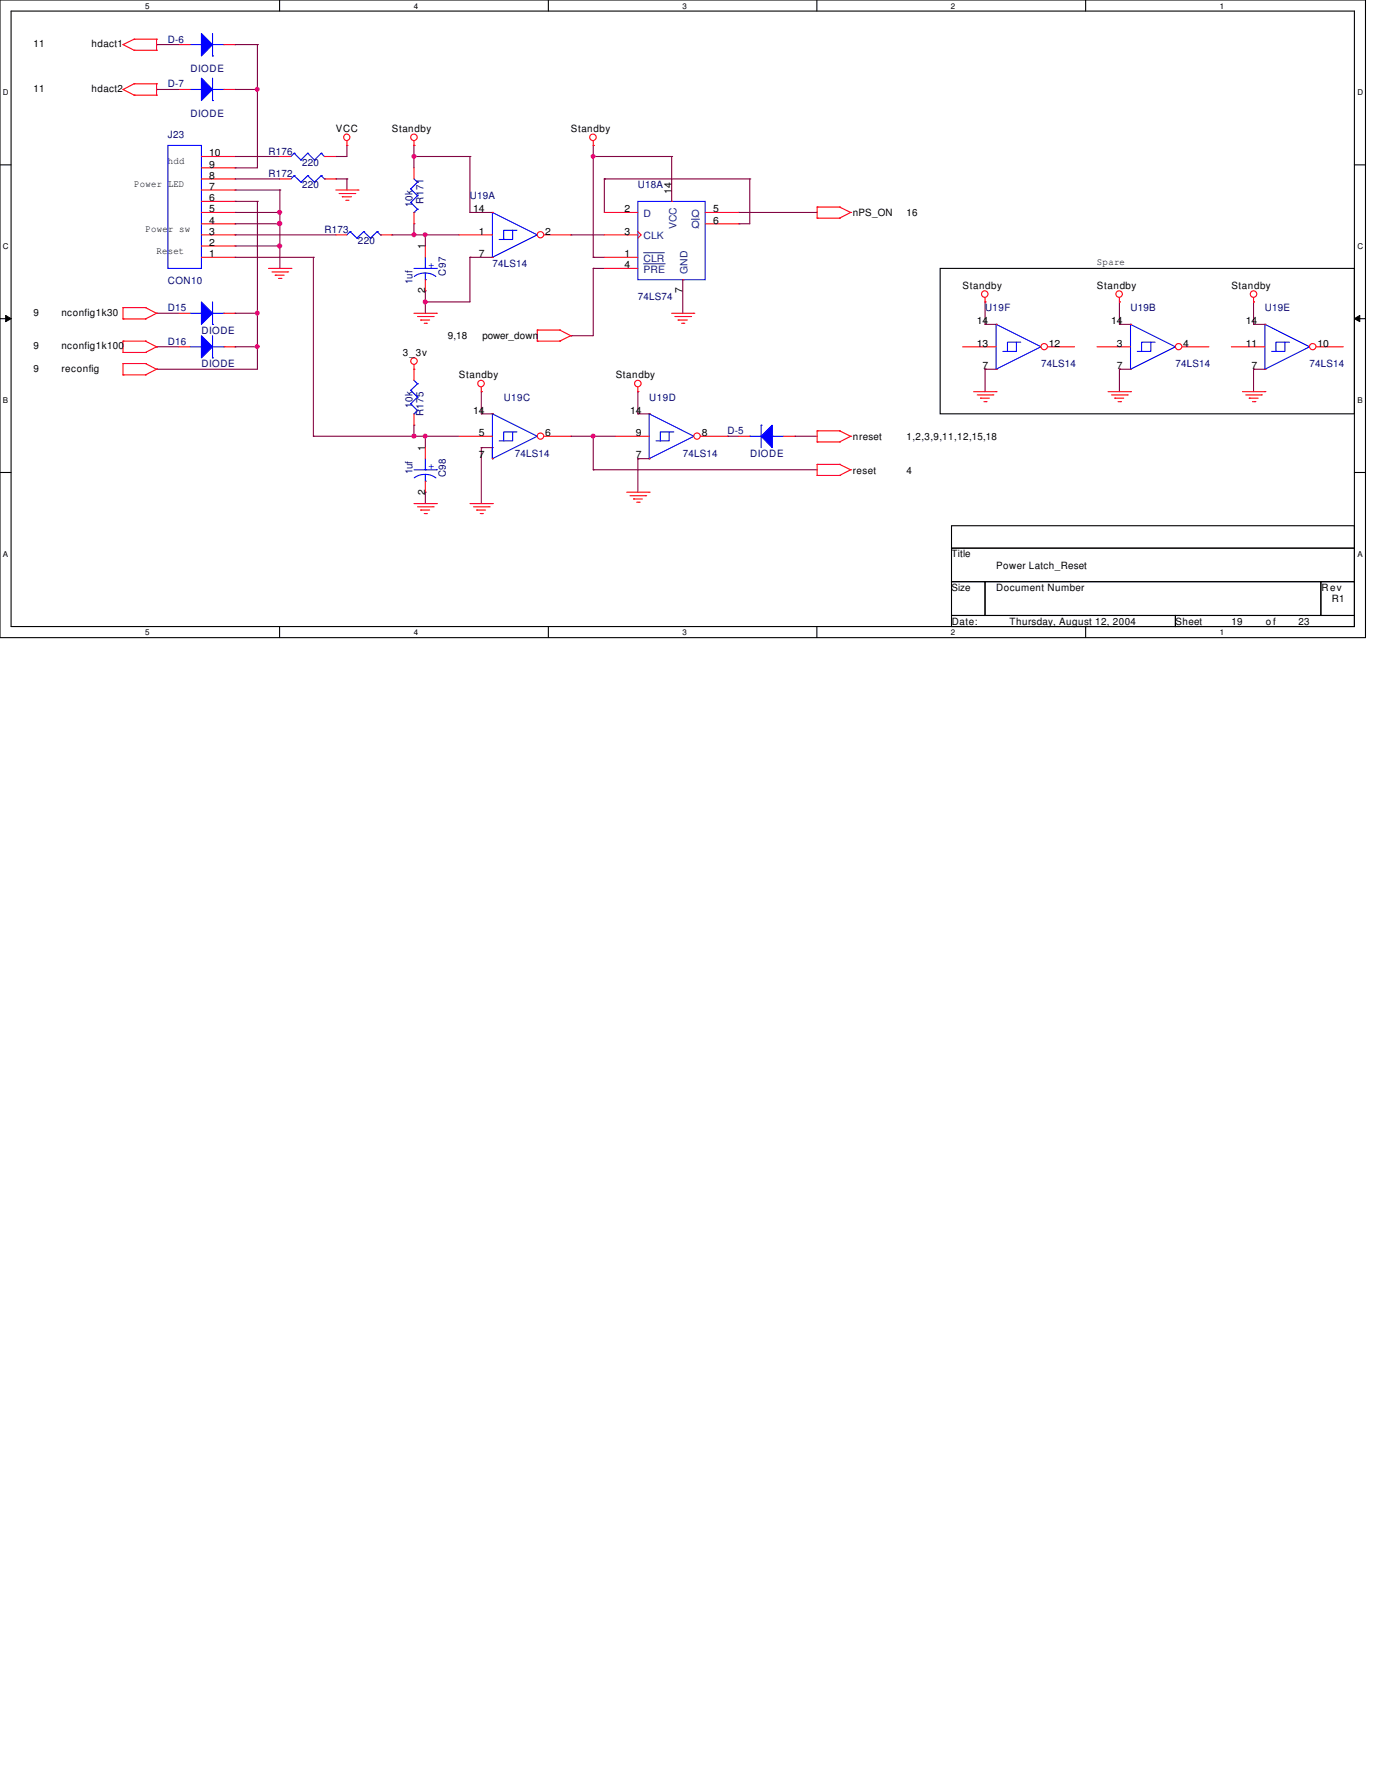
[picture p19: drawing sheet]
<svg xmlns="http://www.w3.org/2000/svg" width="216mm" height="279mm" viewBox="0 0 216 279" stroke-linecap="round" stroke-linejoin="round" font-family="sans-serif">
<defs><g id="words">
<g font-size="1.6">
<text x="5.2" y="7.4">11</text>
<text x="14.4" y="7.4">hdact1</text>
<text x="5.2" y="14.4">11</text>
<text x="14.4" y="14.4">hdact2</text>
<text x="52.6" y="20.7">VCC</text>
<text x="61.3" y="20.7">Standby</text>
<text x="89.4" y="20.7">Standby</text>
<text x="21" y="29.3">Power</text>
<text x="26.3" y="25.7">hdd</text>
<text x="26.3" y="29.3">LED</text>
<text x="32.8" y="29.7">7</text>
<text x="32.8" y="28">8</text>
<text x="32.8" y="26.2">9</text>
<text x="32.8" y="24.5">10</text>
<text x="32.8" y="35">4</text>
<text x="32.8" y="33.2">5</text>
<text x="32.8" y="31.5">6</text>
<text x="74.1" y="33.2">14</text>
<text x="97.7" y="33.2">2</text>
<text x="105.1" y="30.3" transform="rotate(-90 105.1 30.3)">14</text>
<text x="111.6" y="33.2">5</text>
<text x="111.6" y="35">6</text>
<text x="133.5" y="33.9">nPS_ON</text>
<text x="141.9" y="33.9">16</text>
<text x="22.8" y="36.3">Powe</text>
<text x="24.5" y="39.8">Reset</text>
<text x="26.3" y="36.3">r sw</text>
<text x="32.8" y="40.3">1</text>
<text x="32.8" y="38.5">2</text>
<text x="32.8" y="36.7">3</text>
<text x="66.5" y="39.1" transform="rotate(-90 66.5 39.1)">1</text>
<text x="75" y="36.7">1</text>
<text x="75" y="40.3">7</text>
<text x="85.3" y="36.7">2</text>
<text x="97.7" y="36.7">3</text>
<text x="97.7" y="42">4</text>
<text x="97.7" y="40.3">1</text>
<text x="171.7" y="41.5">Spare</text>
<text x="66.5" y="45.9" transform="rotate(-90 66.5 45.9)">2</text>
<text x="106.8" y="45.9" transform="rotate(-90 106.8 45.9)">7</text>
<text x="150.7" y="45.3">Standby</text>
<text x="171.7" y="45.3">Standby</text>
<text x="192.8" y="45.3">Standby</text>
<text x="5.2" y="49.4">9</text>
<text x="9.6" y="49.4">nconfig1k30</text>
<text x="70.1" y="53.1">9,18</text>
<text x="75.5" y="53.1">power_down</text>
<text x="153" y="50.8">14</text>
<text x="174" y="50.8">14</text>
<text x="195" y="50.8">14</text>
<text x="5.2" y="58.2">9</text>
<text x="5.2" y="54.7">9</text>
<text x="9.6" y="54.7">nconfig1k100</text>
<text x="9.6" y="58.2">reconfig</text>
<text x="63.1" y="55.8">3_3v</text>
<text x="71.8" y="59.3">Standby</text>
<text x="96.4" y="59.3">Standby</text>
<text x="153" y="54.3">13</text>
<text x="153.8" y="57.8">7</text>
<text x="164.2" y="54.3">12</text>
<text x="174.9" y="54.3">3</text>
<text x="174.9" y="57.8">7</text>
<text x="185.3" y="54.3">4</text>
<text x="195" y="54.3">11</text>
<text x="195.9" y="57.8">7</text>
<text x="206.2" y="54.3">10</text>
<text x="74.1" y="64.8">14</text>
<text x="98.6" y="64.8">14</text>
<text x="66.5" y="70.6" transform="rotate(-90 66.5 70.6)">1</text>
<text x="75" y="68.3">5</text>
<text x="75" y="71.8">7</text>
<text x="85.3" y="68.3">6</text>
<text x="99.5" y="68.3">9</text>
<text x="99.5" y="71.8">7</text>
<text x="109.9" y="68.3">8</text>
<text x="133.5" y="68.9">nreset</text>
<text x="141.9" y="68.9">1,2,3,9,11,12,15,18</text>
<text x="66.5" y="77.5" transform="rotate(-90 66.5 77.5)">2</text>
<text x="133.5" y="74.2">reset</text>
<text x="141.9" y="74.2">4</text>
<text x="149" y="87.3">Title</text>
<text x="156" y="89.1">Power Latch_Reset</text>
<text x="149" y="92.5">Size</text>
<text x="156" y="92.5">Document Number</text>
<text x="206.9" y="92.5">Rev</text>
<text x="208.5" y="94.3">R1</text>
<text x="149" y="97.8">Date:</text>
<text x="158.1" y="97.8">Thursday, August 12, 2004</text>
<text x="184" y="97.8">Sheet</text>
<text x="192.8" y="97.8">19</text>
<text x="198.2" y="97.8">o f</text>
<text x="203.3" y="97.8">23</text>
</g>
<g font-size="1.6" fill="#00007f">
<text x="26.3" y="6.7">D-6</text>
<text x="29.8" y="11.2">DIODE</text>
<text x="26.3" y="13.7">D-7</text>
<text x="26.3" y="21.6">J23</text>
<text x="29.8" y="18.2">DIODE</text>
<text x="42" y="24.2">R176</text>
<text x="42" y="27.7">R172</text>
<text x="47.3" y="26">220</text>
<text x="47.3" y="29.5">220</text>
<text x="99.9" y="29.5">U18A</text>
<text x="64.6" y="32.4" transform="rotate(-90 64.6 32.4)">10k</text>
<text x="66.3" y="31.9" transform="rotate(-90 66.3 31.9)">R171</text>
<text x="73.6" y="31.2">U19A</text>
<text x="50.8" y="36.5">R173</text>
<text x="56" y="38.2">220</text>
<text x="77.1" y="41.7">74LS14</text>
<text x="26.3" y="44.5">CON10</text>
<text x="64.6" y="44.5" transform="rotate(-90 64.6 44.5)">1uf</text>
<text x="69.8" y="43.2" transform="rotate(-90 69.8 43.2)">C97</text>
<text x="99.9" y="47">74LS74</text>
<text x="26.3" y="48.7">D15</text>
<text x="31.5" y="52.2">DIODE</text>
<text x="154.2" y="48.7">U19F</text>
<text x="177" y="48.7">U19B</text>
<text x="198" y="48.7">U19E</text>
<text x="26.3" y="54">D16</text>
<text x="31.5" y="57.5">DIODE</text>
<text x="163" y="57.5">74LS14</text>
<text x="184" y="57.5">74LS14</text>
<text x="205" y="57.5">74LS14</text>
<text x="64.6" y="63.9" transform="rotate(-90 64.6 63.9)">10k</text>
<text x="66.3" y="65.2" transform="rotate(-90 66.3 65.2)">R175</text>
<text x="78.9" y="62.8">U19C</text>
<text x="101.6" y="62.8">U19D</text>
<text x="80.6" y="71.5">74LS14</text>
<text x="106.9" y="71.5">74LS14</text>
<text x="113.9" y="68">D-5</text>
<text x="117.4" y="71.5">DIODE</text>
<text x="64.6" y="74.3" transform="rotate(-90 64.6 74.3)">1uf</text>
<text x="69.8" y="74.8" transform="rotate(-90 69.8 74.8)">C98</text>
</g>
<g font-size="1.6" fill="#003f7f">
<text x="100.8" y="34">D</text>
<text x="105.9" y="35.9" transform="rotate(-90 105.9 35.9)">VCC</text>
<text x="108.2" y="34">Q</text>
<text x="108.2" y="35.8">Q</text>
<text x="100.8" y="37.5">CLK</text>
<text x="100.8" y="41">CLR</text>
<text x="100.8" y="42.8">PRE</text>
<text x="107.7" y="42.9" transform="rotate(-90 107.7 42.9)">GND</text>
</g>
<g font-size="1.6" fill="#00f">
<text x="67.1" y="41.9">+</text>
<text x="67.1" y="73.4">+</text>
</g>
<g font-size="1.3">
<text x="22.7" y="1.4">5</text>
<text x="64.8" y="1.4">4</text>
<text x="106.8" y="1.4">3</text>
<text x="148.9" y="1.4">2</text>
<text x="191" y="1.4">1</text>
<text x=".5" y="14.9">D</text>
<text x="212.5" y="14.9">D</text>
<text x=".5" y="39">C</text>
<text x="212.5" y="39">C</text>
<text x=".5" y="63.1">B</text>
<text x="212.5" y="63.1">B</text>
<text x=".5" y="87.2">A</text>
<text x="212.5" y="87.2">A</text>
<text x="22.7" y="99.5">5</text>
<text x="64.8" y="99.5">4</text>
<text x="106.8" y="99.5">3</text>
<text x="148.9" y="99.5">2</text>
<text x="191" y="99.5">1</text>
</g>
</g></defs>
<path d="M0 0h213.8v99.9h-213.8zM1.7 1.7h210.3v96.4h-210.3z" fill="none" stroke="#000" stroke-width=".17"/>
<g fill="#fff">
<path d="M22.7 .2h.7v1.4h-.7z"/>
<path d="M22.7 98.3h.7v1.4h-.7z"/>
</g>
<path d="M43.8 0v1.7M43.8 98.1v1.8" fill="none" stroke="#000" stroke-width=".17"/>
<g fill="#fff">
<path d="M64.8 .2h.6v1.4h-.6z"/>
<path d="M64.8 98.3h.6v1.4h-.6z"/>
</g>
<path d="M85.9 0v1.7M85.9 98.1v1.8" fill="none" stroke="#000" stroke-width=".17"/>
<g fill="#fff">
<path d="M106.8 .2h.7v1.4h-.7z"/>
<path d="M106.8 98.3h.7v1.4h-.7z"/>
</g>
<path d="M127.9 0v1.7M127.9 98.1v1.8" fill="none" stroke="#000" stroke-width=".17"/>
<g fill="#fff">
<path d="M148.9 .2h.7v1.4h-.7z"/>
<path d="M148.9 98.3h.7v1.4h-.7z"/>
</g>
<path d="M170 0v1.7M170 98.1v1.8" fill="none" stroke="#000" stroke-width=".17"/>
<g fill="#fff">
<path d="M191 .2h.6v1.4h-.6z"/>
<path d="M191 98.3h.6v1.4h-.6z"/>
<path d="M.5 13.8h.9v1.4h-.9z"/>
<path d="M212.5 13.8h.9v1.4h-.9z"/>
<path d="M.5 37.8h.9v1.4h-.9z"/>
<path d="M212.5 37.8h.9v1.4h-.9z"/>
</g>
<path d="M0 25.8h1.7M212 25.8h1.8" fill="none" stroke="#000" stroke-width=".17"/>
<g fill="#fff">
<path d="M.5 61.9h.8v1.4h-.8z"/>
<path d="M212.5 61.9h.8v1.4h-.8z"/>
</g>
<path d="M0 49.9h1.7M212 49.9h1.8" fill="none" stroke="#000" stroke-width=".17"/>
<path d="M.9 49.4l.8 .5-.8 .5zM212 49.9l.9-.5v1z" fill="#000"/>
<path d="M.9 49.4l.8 .5-.8 .5zM212 49.9l.9-.5v1z" fill="none" stroke="#000" stroke-width=".16"/>
<g fill="#fff">
<path d="M.5 86h.8v1.4h-.8z"/>
<path d="M212.5 86h.8v1.4h-.8z"/>
</g>
<path d="M147.2 42h64.8v22.8h-64.8zM0 74h1.7M212 74h1.8M149 82.3h63v3.6h-63zM149 85.9h63v5.2h-63zM149 91.1h5.2v5.3h-5.2zM149 96.4h35v1.7h-35zM154.2 91.1h52.6v5.3h-52.6zM184 96.4h28v1.7h-28zM206.8 91.1h5.2v5.3h-5.2z" fill="none" stroke="#000" stroke-width=".17"/>
<g fill="none" stroke="#7f003f" stroke-width=".17">
<path d="M24.5 7h.1M24.5 14h.1M24.5 7h3.5M24.5 14h3.5M36.8 7h.1M36.8 14h.1M36.8 7h3.5M36.8 14h3.5M40.3 14h.1M40.3 7h.1M40.3 7v19.3h-3.5M36.8 36.8h.1"/>
<path d="M36.8 28h.1M36.8 35.1h.1M36.8 29.8h.1M36.8 31.5h.1M36.8 26.3h.1M36.8 24.5h.1M36.8 38.5h.1M36.8 33.3h.1M36.8 35.1h7M36.8 28h7M36.8 36.8h15.8M36.8 33.3h7"/>
<path d="M36.8 24.5h7M36.8 29.8h7M36.8 31.5h3.5M36.8 38.5h7M40.3 31.5h.1M40.3 31.5v26.3h-15.8M43.8 38.5h.1M43.8 33.3h.1M43.8 35.1h.1M43.8 29.8h.1M43.8 29.8v12.2M52.6 24.5h.1"/>
<path d="M52.6 28h.1M52.6 28h1.7M54.3 22.8h.1M54.3 28h.1M54.3 22.8v1.7h-1.7M54.3 28v1.8M61.3 36.8h.1M61.3 36.8h10.5M64.8 35.1h.1M64.8 24.5h.1M64.8 36.8h.1M64.8 22.8h.1"/>
<path d="M64.8 22.8v3.5M64.8 35.1v1.7M64.8 24.5h8.8M66.6 36.8h.1M66.6 36.8v1.7M73.6 24.5h.1M73.6 33.3h.1M73.6 33.3h3.5M73.6 24.5v8.8M89.4 36.8h.1M89.4 36.8h5.2M92.9 24.5h.1"/>
<path d="M92.9 22.8h.1M92.9 22.8v17.5M92.9 24.5h12.3M94.6 28h.1M94.6 28h22.8M94.6 28v5.3M105.2 24.5h.1M105.2 24.5v7M115.7 35.1h.1M115.7 33.3h.1M115.7 33.3h12.2M117.4 28h.1"/>
<path d="M117.4 28v7.1h-1.7M24.5 57.8h.1M24.5 49.1h.1M24.5 54.3h.1M24.5 54.3h3.5M24.5 49.1h3.5M36.8 40.3h.1M36.8 54.3h.1M36.8 49.1h.1M36.8 40.3h12.3M36.8 54.3h3.5M36.8 49.1h3.5"/>
<path d="M40.3 54.3h.1M40.3 49.1h.1M49.1 40.3h.1M49.1 40.3v28M66.6 47.3h.1M66.6 45.6h.1M66.6 45.6v3.5M73.6 40.3h.1M73.6 40.3h3.5M73.6 40.3v7h-7M89.4 52.6h.1M92.9 42h.1"/>
<path d="M92.9 40.3h.1M92.9 42v10.6h-3.5M92.9 42h1.7M92.9 40.3h1.7M106.9 43.8h.1M106.9 43.8v5.3M154.2 50.8h.1M154.2 57.8h.1M154.2 47.3h.1M154.2 57.8h1.8M154.2 50.8h1.8M154.2 47.3v3.5"/>
<path d="M154.2 57.8v3.5M175.3 47.3h.1M175.3 57.8h.1M175.3 50.8h.1M175.3 47.3v3.5M175.3 57.8v3.5M175.3 57.8h1.7M175.3 50.8h1.7M196.3 47.3h.1M196.3 50.8h.1M196.3 57.8h.1M196.3 57.8h1.7"/>
<path d="M196.3 50.8h1.7M196.3 47.3v3.5M196.3 57.8v3.5M49.1 68.3h.1M49.1 68.3h22.7M64.8 66.6h.1M64.8 66.6v1.7M66.6 77.1h.1M66.6 68.3h.1M66.6 68.3v1.8M66.6 77.1v1.8M75.4 61.3h.1"/>
<path d="M75.4 70.1h.1M75.4 64.8h.1M75.4 61.3v3.5M75.4 70.1v8.8M75.4 70.1h1.7M75.4 64.8h1.7M77.1 70.1h.1M77.1 70.1v1.7M89.4 68.3h.1M89.4 68.3h7M92.9 68.3h.1M92.9 73.6h.1"/>
<path d="M92.9 68.3v5.3M92.9 73.6h35M99.9 61.3h.1M99.9 64.8h.1M99.9 71.8h.1M99.9 61.3v3.5M99.9 71.8v5.3M99.9 64.8h1.7M99.9 71.8h1.7M113.9 68.3h.1M113.9 68.3h1.8M124.4 68.3h.1"/>
<path d="M124.4 68.3h3.5"/>
</g>
<g fill="none" stroke="#f00" stroke-width=".17">
<path d="M19.3 7h.1M19.3 14h.1M19.3 7l1.7 .9M19.3 14l1.7 .9M21 7.9h.1M21 6.1h.1M21 14.9h.1M21 13.1h.1M21 7.9h3.5M21 6.1l-1.7 .9M21 6.1h3.5M21 14.9h3.5"/>
<path d="M21 13.1l-1.7 .9M21 13.1h3.5M24.5 6.1h.1M24.5 7.9h.1M24.5 13.1h.1M24.5 14.9h.1M24.5 6.1v1.8M24.5 13.1v1.8M52.6 29.8h3.4M53.1 30.3h2.4M53.6 30.8h.1M53.6 30.8h1.4"/>
<path d="M54.1 31.4h.4M54.3 22.8h.1M54.3 22.1v.7M54.5 31.4h.1M55.5 30.3h.1M56 29.8h.1M64.8 22.8h.1M64.8 22.1v.7M92.9 22.8h.1M92.9 22.1v.7M127.9 34.2h.1M127.9 32.4h.1"/>
<path d="M127.9 32.4h3.5M127.9 34.2h3.5M127.9 32.4v1.8M131.4 32.4h.1M131.4 34.2h.1M131.4 32.4l1.8 .9M133.2 33.3h.1M133.2 33.3l-1.8 .9M19.3 50h.1M19.3 48.2h.1M19.3 55.2h.1M19.3 53.4h.1"/>
<path d="M19.3 58.7h.1M19.3 56.9h.1M19.3 53.4h3.5M19.3 50h3.5M19.3 48.2v1.8M19.3 53.4v1.8M19.3 56.9v1.8M19.3 48.2h3.5M19.3 55.2h3.5M19.3 58.7h3.5M19.3 56.9h3.5M22.8 50h.1"/>
<path d="M22.8 48.2h.1M22.8 55.2h.1M22.8 53.4h.1M22.8 58.7h.1M22.8 56.9h.1M22.8 48.2l1.7 .9M22.8 53.4l1.7 .9M22.8 56.9l1.7 .9M24.5 49.1h.1M24.5 54.3h.1M24.5 57.8h.1M24.5 49.1l-1.7 .9"/>
<path d="M24.5 54.3l-1.7 .9M24.5 57.8l-1.7 .9M42 42h3.6M42.6 42.6h2.4M43.1 43.1h.1M43.1 43.1h1.4M43.6 43.6h.4M44 43.6h.1M45 42.6h.1M45.6 42h.1M64.8 57.8h.1M64.8 49.1h3.5"/>
<path d="M64.8 57.1v.7M65.4 49.6h2.4M65.9 50.1h.1M65.9 50.1h1.4M66.4 50.6h.4M66.8 50.6h.1M67.8 49.6h.1M68.3 49.1h.1M84.1 53.4h.1M84.1 51.7h.1M84.1 51.7h3.5M84.1 53.4h3.5"/>
<path d="M84.1 51.7v1.7M87.6 51.7h.1M87.6 53.4h.1M87.6 51.7l1.8 .9M89.4 52.6h.1M89.4 52.6l-1.8 .8M105.2 49.1h3.4M105.7 49.6h2.4M106.2 50.1h.1M106.2 50.1h1.4M106.7 50.6h.4M107.1 50.6h.1"/>
<path d="M108.1 49.6h.1M108.6 49.1h.1M154.2 47.3h.1M154.2 46.6v.7M175.3 47.3h.1M175.3 46.6v.7M196.3 47.3h.1M196.3 46.6v.7M64.8 78.9h3.5M65.4 79.4h2.4M65.9 79.9h.1M65.9 79.9h1.4"/>
<path d="M67.8 79.4h.1M68.3 78.9h.1M73.6 78.9h3.5M74.1 79.4h2.5M74.6 79.9h.1M74.6 79.9h1.4M75.4 61.3h.1M75.4 60.6v.7M76.6 79.4h.1M77.1 78.9h.1M96.4 68.3h5.2M98.1 77.1h3.5"/>
<path d="M98.6 77.6h2.5M99.2 78.1h.1M99.2 78.1h1.4M99.7 78.7h.4M99.9 61.3h.1M99.9 60.6v.7M100.1 78.7h.1M101.1 77.6h.1M101.6 77.1h.1M127.9 69.2h.1M127.9 67.5h.1M127.9 74.5h.1"/>
<path d="M127.9 72.7h.1M127.9 67.5v1.7M127.9 72.7v1.8M127.9 67.5h3.5M127.9 69.2h3.5M127.9 72.7h3.5M127.9 74.5h3.5M131.4 67.5h.1M131.4 69.2h.1M131.4 72.7h.1M131.4 74.5h.1M131.4 67.5l1.8 .8"/>
<path d="M131.4 72.7l1.8 .9M133.2 68.3h.1M133.2 73.6h.1M133.2 68.3l-1.8 .9M133.2 73.6l-1.8 .9M152.4 61.3h3.6M153 61.8h2.4M153.5 62.4h.1M153.5 62.4h1.4M154.1 62.9h.3M154.4 62.9h.1M155.4 61.8h.1"/>
<path d="M156 61.3h.1M173.5 61.3h3.5M174 61.8h2.5M174.5 62.4h.1M174.5 62.4h1.4M175 62.9h.4M175.4 62.9h.1M176.5 61.8h.1M177 61.3h.1M194.5 61.3h3.5M195 61.8h2.5M195.6 62.4h.1"/>
<path d="M195.6 62.4h1.4M196.1 62.9h.4M196.5 62.9h.1M197.5 61.8h.1M198 61.3h.1M66.4 80.4h.4M66.8 80.4h.1M75.2 80.4h.3M75.5 80.4h.1"/>
<circle cx="54.3" cy="21.5" r=".5"/>
<circle cx="64.8" cy="21.5" r=".51"/>
<circle cx="92.8" cy="21.5" r=".51"/>
<circle cx="64.8" cy="56.6" r=".51"/>
<circle cx="154.2" cy="46.1" r=".51"/>
<circle cx="175.2" cy="46.1" r=".51"/>
<circle cx="196.3" cy="46.1" r=".51"/>
<circle cx="75.3" cy="60.1" r=".51"/>
<circle cx="99.9" cy="60.1" r=".51"/>
</g>
<path d="M101.6 71.8h.1M101.6 64.8h.1M101.6 64.8v7M101.6 64.8l7 3.5M104.8 67.6v1.4h-2.1M105.5 67.6h-2.1v1.4M108.6 68.3h.1M108.6 68.3l-7 3.5" fill="none" stroke="#00f" stroke-width=".17"/>
<circle cx="109.1" cy="68.3" r=".5" fill="#fff"/>
<g fill="none" stroke="#f00" stroke-width=".17">
<path d="M94.6 33.3h5.3M94.6 36.8h5.3M99.9 36.3l.5 .5-.5 .5M105.2 31.5h.1M110.4 33.3h5.3M110.4 35.1h5.3M94.6 42h5.3M94.6 40.3h5.3M106.9 43.8h.1M171.7 54.3h5.3M101.6 64.8h.1M101.6 71.8h.1"/>
<path d="M109.7 68.3h4.2"/>
<circle cx="109.1" cy="68.3" r=".5"/>
</g>
<path d="M99.9 31.5h10.5v12.3h-10.5zM177 57.8h.1M177 50.8h.1M177 50.8v7M177 50.8l7 3.5M180.2 53.6v1.4h-2.1M180.8 53.6h-2.1v1.4M184 54.3h.1M184 54.3l-7 3.5" fill="none" stroke="#00f" stroke-width=".17"/>
<path d="M100.8 39.6h3.2M108.2 34.3h1.3M100.8 41.3h3.3" fill="none" stroke="#003f7f" stroke-width=".16"/>
<circle cx="184.5" cy="54.3" r=".5" fill="#fff"/>
<g fill="none" stroke="#f00" stroke-width=".17">
<path d="M71.8 36.8h5.3M177 50.8h.1M177 57.8h.1M185.1 54.3h4.2"/>
<circle cx="184.5" cy="54.3" r=".5"/>
</g>
<path d="M77.1 33.3h.1M77.1 33.3v7M77.1 33.3l7 3.5M80.3 36.1v1.4h-2.2M80.9 36.1h-2v1.4M84.1 36.8h.1M84.1 36.8l-7 3.5M77.1 40.3h.1" fill="none" stroke="#00f" stroke-width=".17"/>
<circle cx="84.6" cy="36.8" r=".5" fill="#fff"/>
<g fill="none" stroke="#f00" stroke-width=".17">
<path d="M64.8 26.3v1.7M64.8 33.3v1.8M77.1 33.3h.1M85.2 36.8h4.2M64.8 57.8v1.8M77.1 40.3h.1M192.8 54.3h5.2M64.8 64.8v1.8M66.6 70.1v1.7M66.6 75.4v1.7"/>
<circle cx="84.6" cy="36.8" r=".5"/>
</g>
<g fill="none" stroke="#00f" stroke-width=".17">
<path d="M64.3 29.6h.1M64.3 31.7h.1M64.3 29.6l1.1 1M64.3 31.7l1.1 1.1M64.8 33.3h.1M64.8 28l.6 .5M65.4 28.5h.1M65.4 30.6h.1M65.4 32.8h.1M65.4 28.5l-1.1 1.1M65.4 30.6l-1.1 1.1M65.4 32.8l-.6 .5"/>
<path d="M64.8 59.6l.6 .5M198 57.8h.1M198 50.8h.1M198 50.8v7M198 50.8l7 3.5M201.2 53.6v1.4h-2.1M201.9 53.6h-2.1v1.4M205 54.3h.1M205 54.3l-7 3.5M64.3 61.1h.1M64.3 63.2h.1M64.3 61.1l1.1 1.1"/>
<path d="M64.3 63.2l1.1 1.1M64.8 64.8h.1M64.8 73.6h3.5M65.4 60.1h.1M65.4 62.2h.1M65.4 64.3h.1M65.4 60.1l-1.1 1M65.4 62.2l-1.1 1M65.4 64.3l-.6 .5M66.6 75.4h.1M66.6 73.6h.1M66.6 74.3l1 .2 .6 .3"/>
<path d="M66.6 74.3l-1.1 .2-.6 .3M66.6 71.8v1.8M66.6 74.3v1.1M68.3 73.6h.1"/>
</g>
<circle cx="205.5" cy="54.3" r=".5" fill="#fff"/>
<g fill="none" stroke="#f00" stroke-width=".17">
<path d="M43.8 24.5h1.8M50.8 24.5h1.8M150.7 54.3h5.3M198 50.8h.1M198 57.8h.1M206.1 54.3h4.2"/>
<circle cx="205.5" cy="54.3" r=".5"/>
</g>
<g fill="none" stroke="#00f" stroke-width=".17">
<path d="M46.1 24h.1M46.1 24l-.5 .5M46.1 24l1 1.1M47.1 25.1h.1M48.2 24h.1M48.2 24l-1.1 1.1M48.2 24l1 1.1M49.2 25.1h.1M50.3 24h.1M50.3 24l-1.1 1.1M50.3 24l.5 .5M50.8 24.5h.1"/>
<path d="M156 57.8h.1M156 50.8h.1M156 50.8v7M156 50.8l7 3.5M159.1 53.6v1.4h-2.1M159.8 53.6h-2.1v1.4M163 54.3h.1M163 54.3l-7 3.5"/>
</g>
<circle cx="163.5" cy="54.3" r=".5" fill="#fff"/>
<g fill="none" stroke="#f00" stroke-width=".17">
<path d="M52.6 36.8h1.7M59.6 36.8h1.7M156 50.8h.1M156 57.8h.1M164 54.3h4.2"/>
<circle cx="163.5" cy="54.3" r=".5"/>
</g>
<path d="M54.8 36.3h.1M54.8 36.3l-.5 .5M54.8 36.3l1.1 1M55.9 37.3h.1M56.9 36.3h.1M56.9 36.3l-1 1M56.9 36.3l1.1 1M58 37.3h.1M59.1 36.3h.1M59.1 36.3l-1.1 1M59.1 36.3l.5 .5M59.6 36.8h.1" fill="none" stroke="#00f" stroke-width=".17"/>
<path d="M31.5 5.2l1.8 1.8-1.8 1.8z" fill="#00f"/>
<path d="M29.8 7h1.7M31.5 5.2l1.8 1.8-1.8 1.8zM31.5 7h.1M33.3 8.8h.1M33.3 5.2v3.6M33.3 7h1.8M35.1 7h.1" fill="none" stroke="#00f" stroke-width=".17"/>
<path d="M28 7h1.8M35.1 7h1.7" fill="none" stroke="#f00" stroke-width=".17"/>
<path d="M31.5 47.3l1.8 1.8-1.8 1.7z" fill="#00f"/>
<path d="M29.8 49.1h1.7M31.5 47.3l1.8 1.8-1.8 1.7zM31.5 49.1h.1M33.3 50.8h.1M33.3 47.3v3.5M33.3 49.1h1.8M35.1 49.1h.1" fill="none" stroke="#00f" stroke-width=".17"/>
<path d="M28 49.1h1.8M35.1 49.1h1.7" fill="none" stroke="#f00" stroke-width=".17"/>
<path d="M119.2 68.3l1.7-1.7v3.5z" fill="#00f"/>
<g fill="none" stroke="#00f" stroke-width=".17">
<path d="M77.1 71.8h.1M77.1 64.8h.1M77.1 64.8v7M77.1 64.8l7 3.5M80.3 67.6v1.4h-2.2M80.9 67.6h-2v1.4M84.1 68.3h.1M84.1 68.3l-7 3.5M117.4 68.3h.1M117.4 68.3h1.8M119.2 68.3l1.7-1.7v3.5zM119.2 66.6h.1"/>
<path d="M119.2 66.6v3.5M120.9 68.3h.1M120.9 68.3h1.8"/>
</g>
<path d="M71.8 68.3h5.3M115.7 68.3h1.7M122.7 68.3h1.7" fill="none" stroke="#f00" stroke-width=".17"/>
<circle cx="84.6" cy="68.3" r=".5" fill="#fff"/>
<g fill="none" stroke="#f00" stroke-width=".17">
<path d="M43.8 28h1.8M50.8 28h1.8M77.1 64.8h.1M77.1 71.8h.1M85.2 68.3h4.2"/>
<circle cx="84.6" cy="68.3" r=".5"/>
</g>
<path d="M46.1 27.5h.1M46.1 27.5l-.5 .5M46.1 27.5l1 1M47.1 28.5h.1M48.2 27.5h.1M48.2 27.5l-1.1 1M48.2 27.5l1 1M49.2 28.5h.1M50.3 27.5h.1M50.3 27.5l-1.1 1M50.3 27.5l.5 .5M50.8 28h.1" fill="none" stroke="#00f" stroke-width=".17"/>
<path d="M31.5 52.6l1.8 1.7-1.8 1.7z" fill="#00f"/>
<g fill="none" stroke="#00f" stroke-width=".17">
<path d="M26.3 22.8h5.2v19.2h-5.2zM29.8 54.3h1.7M31.5 52.6l1.8 1.7-1.8 1.7zM31.5 54.3h.1M33.3 56h.1M33.3 52.6v3.4M33.3 54.3h1.8M35.1 54.3h.1M64.8 42h3.5M66.6 43.8h.1M66.6 42h.1M66.6 42.8l1 .1 .6 .4"/>
<path d="M66.6 42.8l-1.1 .1-.6 .4M66.6 40.3v1.7M66.6 42.8v1M68.3 42h.1"/>
</g>
<g fill="none" stroke="#f00" stroke-width=".17">
<path d="M31.5 38.5h5.3M31.5 36.8h5.3M31.5 35.1h5.3M31.5 33.3h5.3M31.5 31.5h5.3M31.5 29.8h5.3M31.5 28h5.3M31.5 26.3h5.3M31.5 24.5h5.3M66.6 38.5v1.8M28 54.3h1.8M31.5 40.3h5.3"/>
<path d="M35.1 54.3h1.7M66.6 43.8v1.8"/>
</g>
<path d="M31.5 12.2l1.8 1.8-1.8 1.7z" fill="#00f"/>
<path d="M29.8 14h1.7M31.5 12.2l1.8 1.8-1.8 1.7zM31.5 14h.1M33.3 15.7h.1M33.3 12.2v3.5M33.3 14h1.8M35.1 14h.1" fill="none" stroke="#00f" stroke-width=".17"/>
<path d="M28 14h1.8M35.1 14h1.7" fill="none" stroke="#f00" stroke-width=".17"/>
<circle cx="66.6" cy="36.8" r=".32" fill="#f0f"/>
<circle cx="66.6" cy="36.8" r=".32" fill="none" stroke="#f0f" stroke-width=".17"/>
<circle cx="64.8" cy="36.8" r=".33" fill="#f0f"/>
<circle cx="64.8" cy="36.8" r=".33" fill="none" stroke="#f0f" stroke-width=".17"/>
<circle cx="92.9" cy="24.5" r=".32" fill="#f0f"/>
<circle cx="92.9" cy="24.5" r=".32" fill="none" stroke="#f0f" stroke-width=".17"/>
<circle cx="64.8" cy="24.5" r=".33" fill="#f0f"/>
<circle cx="64.8" cy="24.5" r=".33" fill="none" stroke="#f0f" stroke-width=".17"/>
<circle cx="40.3" cy="14" r=".32" fill="#f0f"/>
<circle cx="40.3" cy="14" r=".32" fill="none" stroke="#f0f" stroke-width=".17"/>
<circle cx="40.3" cy="54.3" r=".32" fill="#f0f"/>
<circle cx="40.3" cy="54.3" r=".32" fill="none" stroke="#f0f" stroke-width=".17"/>
<circle cx="40.3" cy="49" r=".32" fill="#f0f"/>
<circle cx="40.3" cy="49" r=".32" fill="none" stroke="#f0f" stroke-width=".17"/>
<circle cx="43.8" cy="35" r=".34" fill="#f0f"/>
<circle cx="43.8" cy="35" r=".34" fill="none" stroke="#f0f" stroke-width=".17"/>
<circle cx="43.8" cy="38.5" r=".34" fill="#f0f"/>
<circle cx="43.8" cy="38.5" r=".34" fill="none" stroke="#f0f" stroke-width=".17"/>
<circle cx="43.8" cy="35" r=".34" fill="#f0f"/>
<circle cx="43.8" cy="35" r=".34" fill="none" stroke="#f0f" stroke-width=".17"/>
<circle cx="92.9" cy="68.3" r=".32" fill="#f0f"/>
<circle cx="92.9" cy="68.3" r=".32" fill="none" stroke="#f0f" stroke-width=".17"/>
<circle cx="43.8" cy="33.2" r=".33" fill="#f0f"/>
<circle cx="43.8" cy="33.2" r=".33" fill="none" stroke="#f0f" stroke-width=".17"/>
<circle cx="66.6" cy="47.3" r=".33" fill="#f0f"/>
<circle cx="66.6" cy="47.3" r=".33" fill="none" stroke="#f0f" stroke-width=".17"/>
<circle cx="64.8" cy="68.3" r=".33" fill="#f0f"/>
<circle cx="64.8" cy="68.3" r=".33" fill="none" stroke="#f0f" stroke-width=".17"/>
<circle cx="66.6" cy="68.3" r=".32" fill="#f0f"/>
<circle cx="66.6" cy="68.3" r=".32" fill="none" stroke="#f0f" stroke-width=".17"/>
<use href="#words"/>
</svg>
